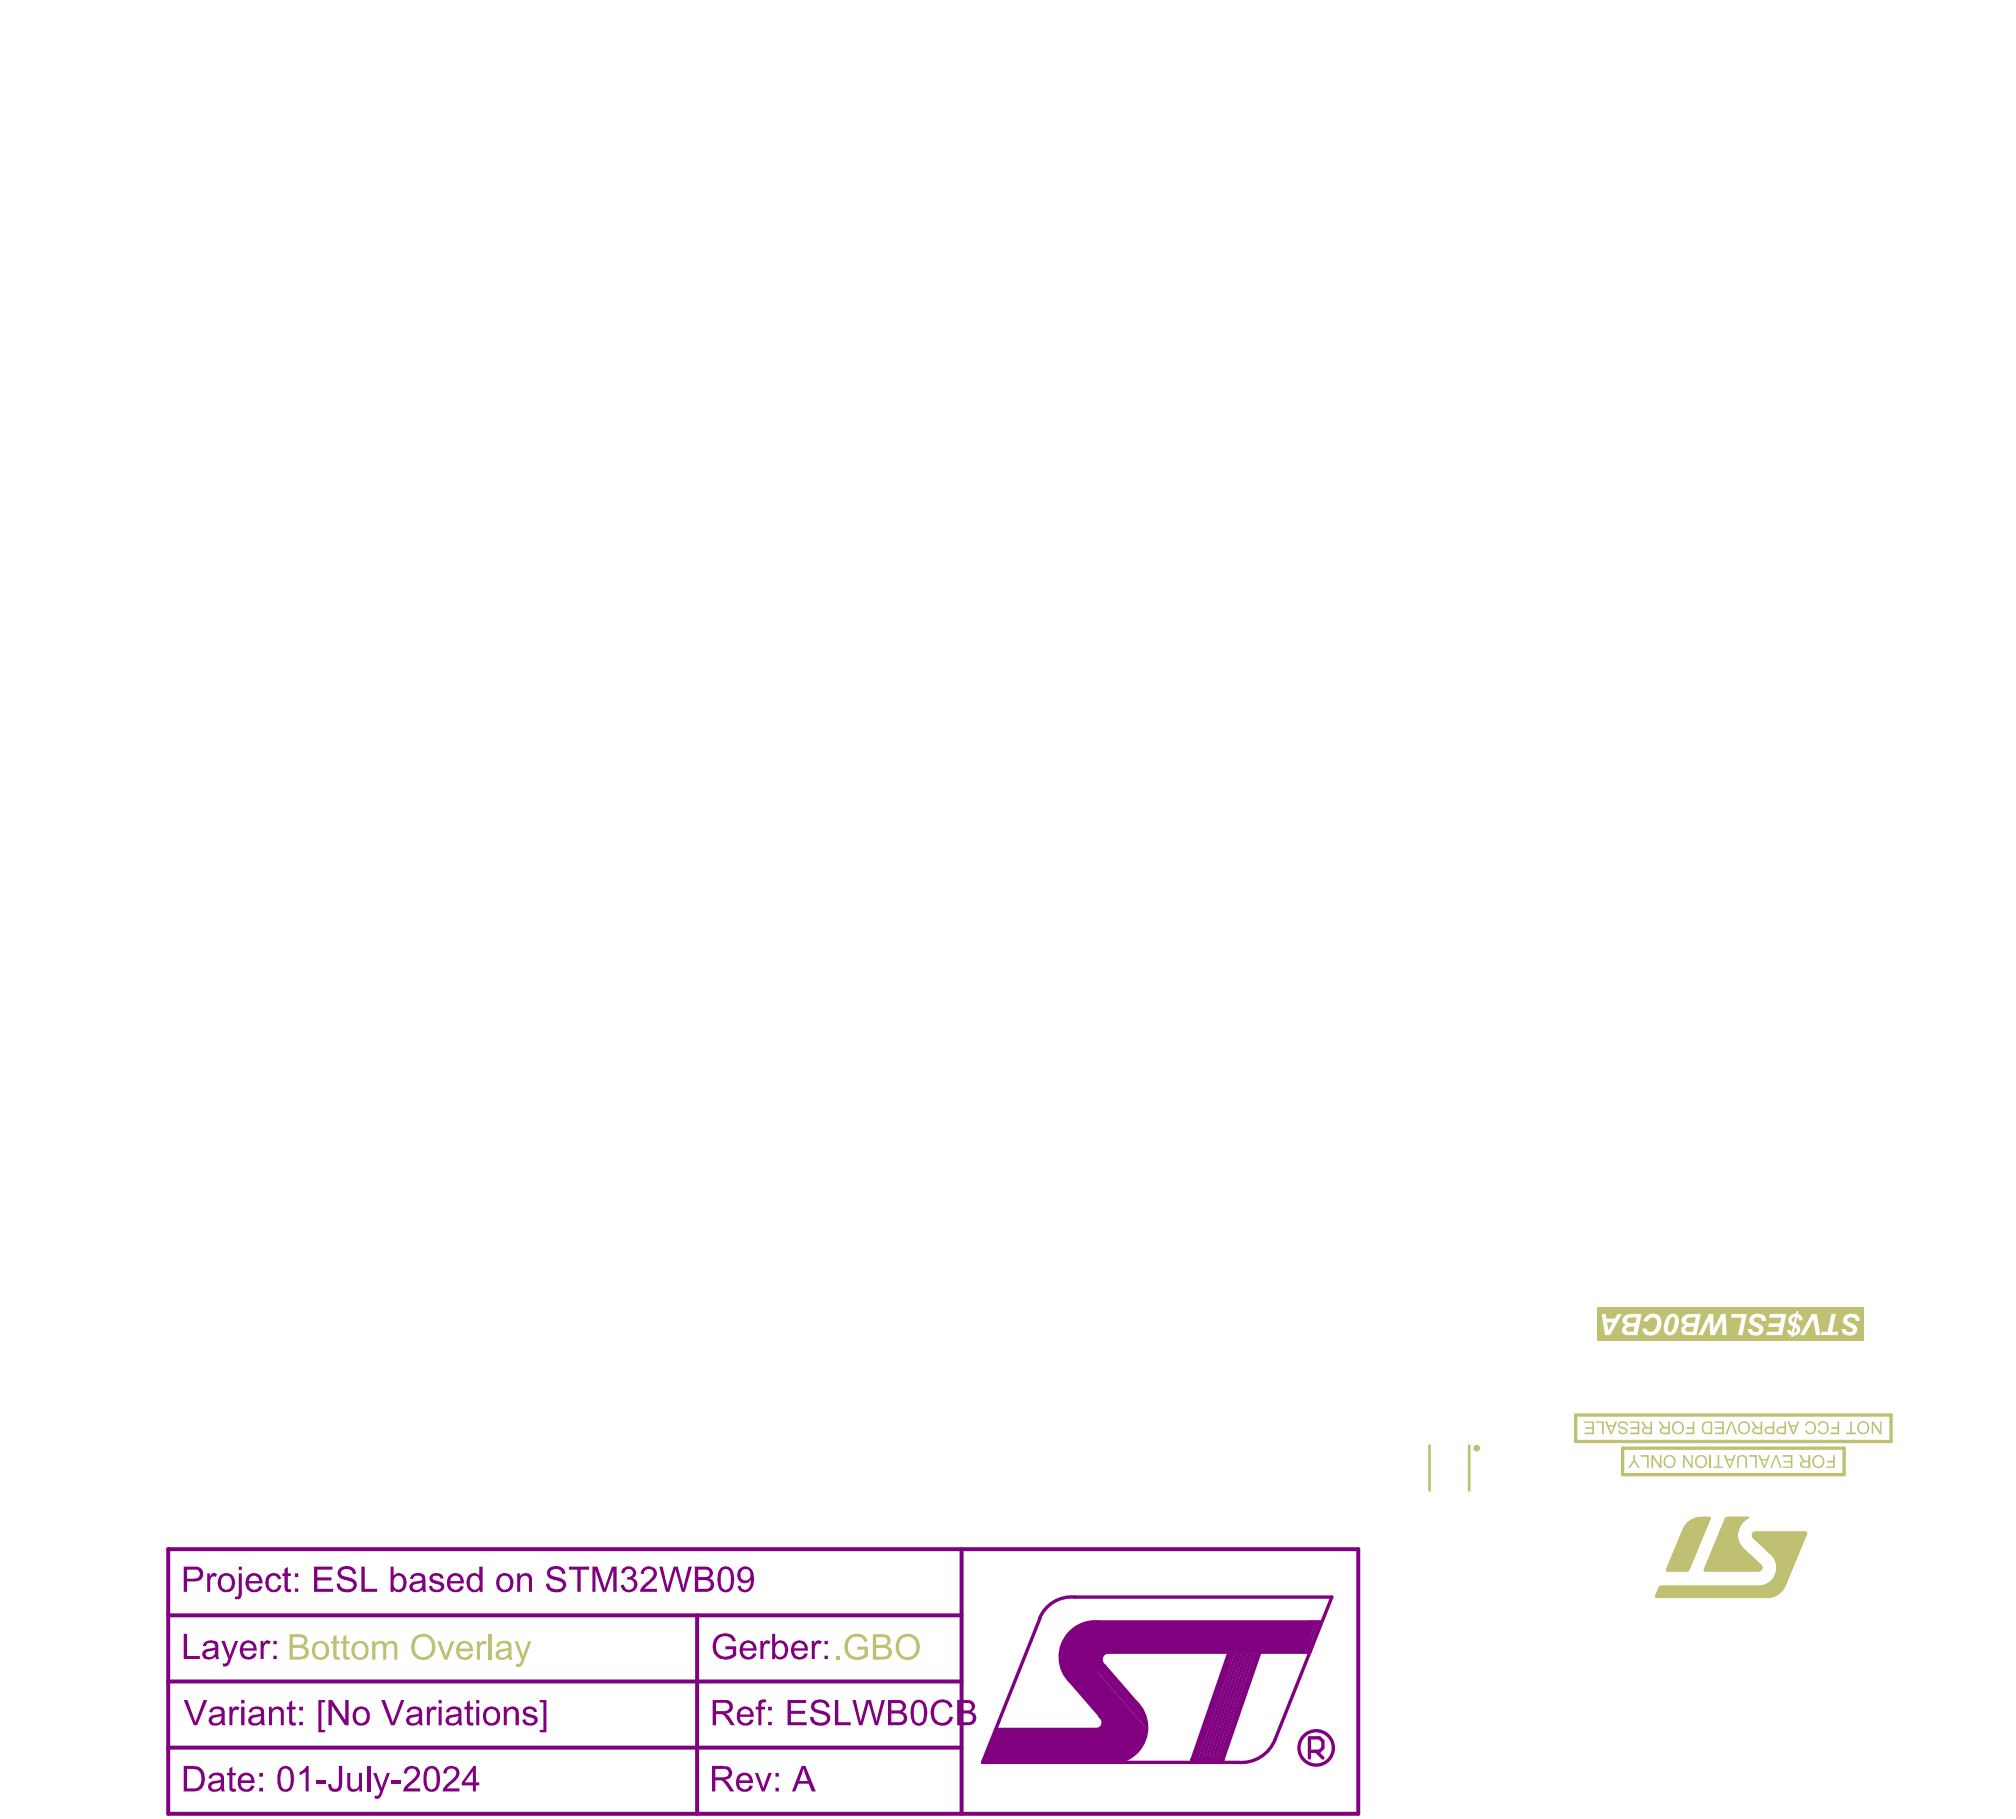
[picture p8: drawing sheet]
<svg xmlns="http://www.w3.org/2000/svg" width="507mm" height="458mm" viewBox="0 0 507 458" stroke-linecap="round" stroke-linejoin="round" font-family="sans-serif">
<g fill="#800080">
<path d="M250.5 435h26.2l1.5-2.5 7.3 8.5-2.5 2.3h-35.8z"/>
<path d="M270.8 409.2l4.7-1.2h54.1v7.6h-51.6l-2.4 5.9-4 4.1-4.6-6.2v-5.5z"/>
</g>
<path d="M42.3 389.7h299.5v66.5h-299.5zM242 389.7v66.5M42.3 406.3h199.7M175.4 406.3v49.9M42.3 423h199.7M42.3 439.6h199.7M299.9 442.6h7.8" fill="none" stroke="#800080" stroke-width="1"/>
<g fill="none" stroke="#800080" stroke-width=".84">
<path d="M261.7 407.1l-14.5 36.2h64.3M268.3 419.3l17.7 20.4M268.7 415.6h43.2M268.8 418.9l17.6 20.3M269.2 418.5l17.6 20.3M269.6 418l17.6 20.4M270 417.6l17.7 20.4M270.2 411.1l17.7 20.4M270.4 401.7h64.7l-14.3 35.9M270.4 417.2l17.5 20.1M270.4 416.3l17.7 20.4M270.4 415.5l17.7 20.4"/>
<path d="M270.4 412.5l17.7 20.4M270.9 415.1l17.6 20.3M270.9 413.8l17.6 20.4M276.4 408h55.8l-2.6 7.6h-12.3M277.9 419l7.8 9.1M309.6 414.7l-9.7 27.9M310.2 414.8l-9.5 27.7M310.7 414.8l-9.6 27.7M311.5 414.8l-9.5 27.7M312.3 414.8l-9.5 27.7M313.2 414.8l-9.6 27.7M314 414.8l-9.5 27.7"/>
<path d="M314.9 414.8l-9.6 27.7M315.7 414.8l-9.5 27.7M316.6 414.8l-9.6 27.7M317.3 414.7l-9.6 27.9M329.9 408l-2.5 7.6M330.5 408l-2.6 7.6M331.3 408l-2.5 7.6M267.5 420.1l18 20.9M268.3 420.1l17.7 20.4M269.6 423.2l10.2 11.8h-29.3"/>
</g>
<g fill="#800080">
<path d="M52.1 395.8h.7v.7a1.11 1.11 0 0 1 1.8-.6l-.3 .8a.97 .97 0 0 0-1.1 0 .97 .97 0 0 0-.3 1.1v2.6h-.8z"/>
<path d="M67.4 396.2a2.02 2.02 0 0 1 3.3 .9l-.7 .2a1.2 1.2 0 0 0-1.4-.9 1.2 1.2 0 0 0-1 1.2 1.66 1.66 0 0 0 1.4 2.3l.7-.3 .4-.9 .7 .1a2.06 2.06 0 0 1-2.4 1.7 2.06 2.06 0 0 1-1.6-2.5l.2-1.2z"/>
<path d="M71.6 394.7l.8-.5v1.6h.8v.6h-.8v2.7a.5 .5 0 0 0 .2 .6 .5 .5 0 0 0 .6 0l.1 .7-.6 .1a1.05 1.05 0 0 1-1.1-1.3v-2.8h-.5v-.6h.5z"/>
<path d="M79 394.1h4.7v.7h-3.8v2h3.5v.7h-3.5v2.2h3.9v.7h-4.8z"/>
<path d="M85.5 394.4a2.89 2.89 0 0 1 3.9 .7l.2 .7-.8 .1a1.65 1.65 0 0 0-1.4-1.2 1.65 1.65 0 0 0-1.6 .8 1.18 1.18 0 0 0 1.3 1.1l.5 .1a2.17 2.17 0 0 1 2.2 2.3 2.68 2.68 0 0 1-4 1.2l-.8-.6-.3-1.2 .8-.1a1.88 1.88 0 0 0 2.7 1.4 .99 .99 0 0 0 .8-1.2 .99 .99 0 0 0-1.1-.8l-.8-.2a1.93 1.93 0 0 1-2.1-2.2z"/>
<path d="M90.9 394.1h.9v5.6h3.1v.7h-4z"/>
<path d="M108.7 395.9a1.94 1.94 0 0 1 2.9 1.1l-.7 .1a1.14 1.14 0 0 0-1-.7 1.14 1.14 0 0 0-1 .5v.1a1.23 1.23 0 0 0 1.1 .6l.2 .1a1.45 1.45 0 0 1 1.6 1.5 2.12 2.12 0 0 1-3.7 .4l-.2-.5 .8-.2a1.21 1.21 0 0 0 1 1 1.21 1.21 0 0 0 1.3-.7v-.1a1.32 1.32 0 0 0-1.2-.6 1.93 1.93 0 0 1-1.7-1.3l.1-.8z"/>
<path d="M130.1 395.8h.7v.6a1.66 1.66 0 0 1 2-.6 1.66 1.66 0 0 1 1.1 1.8v2.8h-.8v-2.8a1.13 1.13 0 0 0-1.2-1.2 1.13 1.13 0 0 0-1 1.4v2.6h-.8z"/>
<path d="M138.2 394.4l.1-.1a2.7 2.7 0 0 1 3.8 .8l.1 .7-.7 .1a1.65 1.65 0 0 0-1.4-1.2 1.65 1.65 0 0 0-1.7 .8 1.53 1.53 0 0 0 1.8 1.2 2.64 2.64 0 0 1 2.3 1.8 2.35 2.35 0 0 1-3.1 2 1.99 1.99 0 0 1-2-2.1l.8-.1a1.62 1.62 0 0 0 1.8 1.5 1.26 1.26 0 0 0 1.6-1.5l-.7-.5-1.1-.3a1.87 1.87 0 0 1-2-2.4z"/>
<path d="M143.2 394.1h5v.7h-2.1v5.6h-.8v-5.6h-2.1z"/>
<path d="M149.1 394.1h1.2l1.8 5.4 1.9-5.4h1.2v6.3h-.9v-5.3l-1.8 5.3h-.8l-1.9-5.4v5.4h-.7z"/>
<path d="M156.9 394.4a1.85 1.85 0 0 1 2.2-.2 1.85 1.85 0 0 1 .9 2l-.8 .7a1.79 1.79 0 0 1 1.2 1.9 1.79 1.79 0 0 1-1.5 1.6 1.89 1.89 0 0 1-2.6-1.7l.7-.1a1.3 1.3 0 0 0 1.6 1.2 1.3 1.3 0 0 0 1-1.6 1.3 1.3 0 0 0-1.8-.8l.1-.7a1.08 1.08 0 0 0 1.3-.9 1.08 1.08 0 0 0-1-1.2 1.08 1.08 0 0 0-1.1 1.2l-.8-.1z"/>
<path d="M161.9 394.4h.1a1.97 1.97 0 0 1 2.3-.2 1.97 1.97 0 0 1 .9 2.1l-.6 1.1-2.4 2.3h3.1v.7h-4.2v-.2a2.8 2.8 0 0 1 1.3-1.9l.4-.3a3.1 3.1 0 0 0 1.7-2.5 1.26 1.26 0 0 0-1.4-.8 1.26 1.26 0 0 0-1.1 1.2l-.8-.1 .2-.7z"/>
<path d="M165.9 394.1h.8l1.3 5.5 1.5-5.5h1l1.4 5.5 1.4-5.5h.8l-1.8 6.3h-.7l-1.6-5.6-1.6 5.6h-.8z"/>
<path d="M190 446h.7l1.4 3.7 1.3-3.7h.8l-1.8 4.6h-.7z"/>
<path d="M191.2 427.7l.7-.2h1l-.2 .7a.72 .72 0 0 0-.8 0 .72 .72 0 0 0-.3 .7v.4h.9v.7h-.9v4h-.8v-4h-.6v-.7h.6v-1.1z"/>
<path d="M198.2 427.6h4.6v.8h-3.8v1.9h3.6v.8h-3.6v2.1h4v.8h-4.8z"/>
<path d="M204.8 427.9a2.69 2.69 0 0 1 3.9 .9v.6l-.8 .1a1.58 1.58 0 0 0-2.5-1 .87 .87 0 0 0-.4 1 .87 .87 0 0 0 1 .6l.6 .2a2.86 2.86 0 0 1 2.3 1.6 2.19 2.19 0 0 1-2.9 2.2 2.03 2.03 0 0 1-2.2-2.2h.8a1.95 1.95 0 0 0 3.1 1.1 .95 .95 0 0 0 .3-1.2 .95 .95 0 0 0-1-.5l-.6-.2a2.61 2.61 0 0 1-2.1-1.2 1.74 1.74 0 0 1 .5-2z"/>
<path d="M210.1 427.6h.8v5.6h3.2v.8h-4z"/>
<path d="M214.5 427.6h.8l1.3 5.5 1.4-5.5h1.1l1.4 5.5 1.3-5.5h.9l-1.8 6.4h-.7l-1.7-5.6-1.5 5.6h-.8z"/>
<path d="M235.2 428.2a2.74 2.74 0 0 1 4.5 1.1l-.8 .3a1.95 1.95 0 0 0-2.1-1.4 1.95 1.95 0 0 0-1.7 1.9 2.48 2.48 0 0 0 1.8 3.3 1.94 1.94 0 0 0 2.1-1.6l.8 .1a2.84 2.84 0 0 1-2.8 2.2 2.84 2.84 0 0 1-2.7-2.4 3.7 3.7 0 0 1 .9-3.5z"/>
<path d="M57.7 444.9l.8-.5v1.6h.8v.6h-.8v3.1l.2 .2h.6l.1 .7a1.17 1.17 0 0 1-1.3-.1 1.17 1.17 0 0 1-.4-1.2v-2.7h-.6v-.6h.6z"/>
<path d="M75.5 445.7l1.1-.7 .6-.8h.5v6.4h-.8v-5l-1.5 1z"/>
<path d="M79.6 447.9h2.5v.8h-2.5z"/>
<path d="M85.3 444.2h.8v4.4a1.82 1.82 0 0 1-1.1 2 1.82 1.82 0 0 1-2.2-.7l-.2-1.1h.7a1 1 0 0 0 1.1 1.2 1 1 0 0 0 .9-1.3z"/>
<path d="M87.4 446h.7v2.6a1.15 1.15 0 0 0 1.2 1.4 1.15 1.15 0 0 0 1-1.5v-2.5h.8v4.6h-.7v-.7a1.64 1.64 0 0 1-2 .8 1.64 1.64 0 0 1-1-1.9z"/>
<path d="M92.4 444.2h.7v6.4h-.7z"/>
<path d="M93.9 446h.8l1.3 3.8 1.4-3.8h.7l-1.8 4.8a1.94 1.94 0 0 1-1.6 1.7l-.4-.1-.1-.8a.93 .93 0 0 0 1.4-.9z"/>
<path d="M98.5 447.9h2.4v.8h-2.4z"/>
<path d="M102.3 444.5h.1a2.25 2.25 0 0 1 3.2 1 3.4 3.4 0 0 1-1.9 3.2l-1.2 1.2h3.2v.7h-4.3a3.7 3.7 0 0 1 2-2.5 2.77 2.77 0 0 0 1.4-2.6 1.25 1.25 0 0 0-1.4-.6 1.25 1.25 0 0 0-1 1.2h-.8l.2-.8z"/>
<path d="M112.3 444.5h.1a2.16 2.16 0 0 1 3 .7 2.86 2.86 0 0 1-1.6 3.3l-1.3 1.4h3.1v.7h-4.2v-.1a2.61 2.61 0 0 1 1.2-1.8l.6-.6a2.93 2.93 0 0 0 1.6-2.3 1.25 1.25 0 0 0-1.4-.9 1.25 1.25 0 0 0-1.1 1.2h-.7l.2-1z"/>
<path d="M47.1 394.8v2.3h1.7a1.17 1.17 0 0 0 1.5-1.1 1.17 1.17 0 0 0-1.4-1.2zM46.2 394.1h2.6a1.91 1.91 0 0 1 2.3 1.9 1.91 1.91 0 0 1-2.3 1.8h-1.7v2.6h-.9z"/>
<path d="M56 396.7l-.1 .2a2.4 2.4 0 0 0 .2 2.7 1.43 1.43 0 0 0 1.7 0 1.43 1.43 0 0 0 .5-1.6 1.38 1.38 0 0 0-.7-1.5 1.38 1.38 0 0 0-1.6 .2zM55.6 396.1a2.22 2.22 0 0 1 2.6 0 2.22 2.22 0 0 1 .9 2.5 2.17 2.17 0 0 1-2.6 1.9 2.17 2.17 0 0 1-1.7-2.8l.1-.6z"/>
<path d="M60.1 394.1h.7v.8h-.7zM60.1 395.8h.7v4.9a1.25 1.25 0 0 1-1.3 1.6l-.4-.1 .1-.6a.7 .7 0 0 0 .8-.2 .7 .7 0 0 0 .1-.7z"/>
<path d="M63 396.7l-.4 1h2.6a1.34 1.34 0 0 0-.7-1.2 1.34 1.34 0 0 0-1.5 .2zM62.4 396.3a2.24 2.24 0 0 1 2.6-.3 2.24 2.24 0 0 1 1.1 2.3h-3.5a1.36 1.36 0 0 0 1 1.6 1.36 1.36 0 0 0 1.6-.9l.8 .1a2.19 2.19 0 0 1-2.8 1.3 2.19 2.19 0 0 1-1.3-2.8v-.6z"/>
<path d="M74.2 395.8h.8v.9h-.8zM74.2 399.6h.8v.8h-.8z"/>
<path d="M99.6 396.5a2.45 2.45 0 0 0-.1 3.1 1.33 1.33 0 0 0 1.5 0 1.33 1.33 0 0 0 .5-1.5 1.34 1.34 0 0 0-.4-1.4 1.34 1.34 0 0 0-1.5-.2zM98.3 394.1h.7v2.3l.1-.2a1.86 1.86 0 0 1 2.1-.3 1.86 1.86 0 0 1 1.1 1.8 2.09 2.09 0 0 1-.6 2.2 2.09 2.09 0 0 1-2.1 .4l-.6-.5v.6h-.7z"/>
<path d="M104 398.7a.79 .79 0 0 0 .1 1 .79 .79 0 0 0 .9 .2 1.29 1.29 0 0 0 1.1-1.8l-1.6 .4zM103.5 396.3a2.4 2.4 0 0 1 3.4 .1l.2 .9v2.7l.1 .4h-.8l-.1-.6a2.21 2.21 0 0 1-3.1 .1 1.55 1.55 0 0 1 1.8-2.1l.4-.1a.7 .7 0 0 0 .8-.7 .7 .7 0 0 0-.9-.6h-.9l-.4 .8-.8-.1z"/>
<path d="M113.7 396.7l-.4 1h2.6a1.32 1.32 0 0 0-.8-1.2 1.32 1.32 0 0 0-1.4 .2zM113.1 396.3h.1a2.15 2.15 0 0 1 2.5-.3 2.15 2.15 0 0 1 1 2.3h-3.5a1.36 1.36 0 0 0 1 1.6 1.36 1.36 0 0 0 1.7-.9l.8 .1a2.22 2.22 0 0 1-2.9 1.3 2.22 2.22 0 0 1-1.2-2.9z"/>
<path d="M118.1 396.1a1.63 1.63 0 0 1 2.5 .3v-2.3h.8v6.3h-.7v-.6a1.8 1.8 0 0 1-2.1 .6 1.8 1.8 0 0 1-1.1-1.8 2.65 2.65 0 0 1 .6-2.5zM118.5 396.8v.1a2.66 2.66 0 0 0 .2 2.7 1.26 1.26 0 0 0 1.5 0 1.26 1.26 0 0 0 .5-1.5 1.34 1.34 0 0 0-.4-1.4 1.34 1.34 0 0 0-1.5-.2z"/>
<path d="M126 396.8v.1a2.4 2.4 0 0 0 .2 2.7 1.46 1.46 0 0 0 1.7-.1 1.46 1.46 0 0 0 .5-1.6 1.36 1.36 0 0 0-.8-1.5 1.36 1.36 0 0 0-1.6 .4zM125.7 396.1a2.31 2.31 0 0 1 2.7 .2 2.31 2.31 0 0 1 .7 2.7 2.17 2.17 0 0 1-2.7 1.5 2.17 2.17 0 0 1-1.6-2.5l.2-.9z"/>
<path d="M175.7 394.8v1.9h1.6a.96 .96 0 0 0 1.3-.8 .96 .96 0 0 0-1.1-1.1zM175.7 397.5v2.2h1.9a1.11 1.11 0 0 0 1.2-1.1 1.11 1.11 0 0 0-1.2-1.1zM174.9 394.1h2.5a1.59 1.59 0 0 1 1.8 1 1.59 1.59 0 0 1-.7 1.9 1.76 1.76 0 0 1 1.1 2.2 1.76 1.76 0 0 1-2 1.2h-2.7z"/>
<path d="M181.8 395l-.4 .9v1.1a4 4 0 0 0 .6 2.7 1.2 1.2 0 0 0 1.3 0 1.2 1.2 0 0 0 .5-1.2l.1-1a4.3 4.3 0 0 0-.5-2.5l-.5-.3zM181.3 394.5a2.12 2.12 0 0 1 2.4-.1 2.12 2.12 0 0 1 1 2.1v.9a3.1 3.1 0 0 1-1.4 3 2.09 2.09 0 0 1-2.7-2.2l-.1-1a4.5 4.5 0 0 1 .8-2.7z"/>
<path d="M186.7 395.1a1.46 1.46 0 0 0-.3 1.6 1.46 1.46 0 0 0 1.5 .8 1.51 1.51 0 0 0 1-1.4 1.51 1.51 0 0 0-1.1-1.4h-.6zM186.2 394.5a2.28 2.28 0 0 1 2.5-.1 2.28 2.28 0 0 1 1 2.3v.4a3.2 3.2 0 0 1-1.7 3.4 1.74 1.74 0 0 1-2.3-1.5l.7-.1a1.2 1.2 0 0 0 1.1 1 1.2 1.2 0 0 0 1.2-1l.3-1.4a1.99 1.99 0 0 1-2.8 .3 1.99 1.99 0 0 1-.4-2.8z"/>
<path d="M180 445v2.1h1.9a1.11 1.11 0 0 0 1.3-.6 1.11 1.11 0 0 0-.3-1.4l-.4-.1zM179.2 444.2l2.9 .1a1.75 1.75 0 0 1 2.1 1.5 1.75 1.75 0 0 1-1.7 1.9l.9 .8 1.3 2.1h-1l-1-1.5a1.72 1.72 0 0 0-1.7-1.3h-1v2.8h-.8z"/>
<path d="M186.4 446.9l-.4 .9h2.6a1.27 1.27 0 0 0-.7-1.2 1.27 1.27 0 0 0-1.5 .3zM186 446.3a2.19 2.19 0 0 1 2.5-.1 2.19 2.19 0 0 1 1 2.3h-3.5a1.34 1.34 0 0 0 1 1.6 1.34 1.34 0 0 0 1.6-1l.9 .2a2.23 2.23 0 0 1-2.9 1.4 2.23 2.23 0 0 1-1.3-2.9l.2-.9z"/>
<path d="M195.1 446h.9v.9h-.9zM195.1 449.7h.9v.9h-.9z"/>
<path d="M202.2 444.9l-1.1 3.1h2.2zM201.7 444.2h1l2.6 6.4h-1l-.8-1.9h-2.6l-.8 1.9h-.8z"/>
<path d="M180.2 428.3v2.1h1.8a1.14 1.14 0 0 0 1.3-.3 1.14 1.14 0 0 0 .1-1.3l-.2-.2-.7-.3zM179.3 427.6h3a1.75 1.75 0 0 1 2.1 1.6 1.75 1.75 0 0 1-1.8 1.9l1.1 .9 1.2 2h-1l-.9-1.5a2.08 2.08 0 0 0-1.7-1.3h-1.1v2.8h-.9z"/>
<path d="M186.6 430.3l-.3 1h2.5a1.3 1.3 0 0 0-.8-1.3 1.3 1.3 0 0 0-1.4 .3zM186 429.8a2.2 2.2 0 0 1 2.6-.3 2.2 2.2 0 0 1 1 2.4h-3.4a1.36 1.36 0 0 0 1 1.5 1.36 1.36 0 0 0 1.6-.9l.8 .1a2.23 2.23 0 0 1-2.8 1.4 2.23 2.23 0 0 1-1.4-2.8z"/>
<path d="M193.3 429.3h.9v1h-.9zM193.3 433.1h.9v.9h-.9z"/>
<path d="M224.3 428.4v1.9h1.6a.99 .99 0 0 0 1.3-1 .99 .99 0 0 0-1.4-.9zM224.3 431v2.2h1.9a1.11 1.11 0 0 0 1.3-1.1 1.11 1.11 0 0 0-1.3-1.1zM223.5 427.6h2.5a1.59 1.59 0 0 1 1.8 1 1.59 1.59 0 0 1-.7 2 1.76 1.76 0 0 1 1.1 2.1 1.76 1.76 0 0 1-2 1.3h-2.7z"/>
<path d="M230.4 428.6l-.1 .2a5.7 5.7 0 0 0 .2 4.3 1.21 1.21 0 0 0 1.3 .1 1.21 1.21 0 0 0 .6-1.2l.1-.9a2.94 2.94 0 0 0-.8-2.7l-.6-.2zM229.9 428.1a2.15 2.15 0 0 1 2.4-.1 2.15 2.15 0 0 1 1 2.2v.9a2.85 2.85 0 0 1-1.6 3 2.15 2.15 0 0 1-2.5-2.3 5.5 5.5 0 0 1 .7-3.7z"/>
<path d="M241.7 428.4v1.9h1.5a.97 .97 0 0 0 1.3-1 .97 .97 0 0 0-1.3-.9zM241.7 431v2.2h2a1.1 1.1 0 0 0 1.1-1.2 1.1 1.1 0 0 0-1.2-1zM240.9 427.6h2.4a1.6 1.6 0 0 1 1.9 1 1.6 1.6 0 0 1-.7 2 1.77 1.77 0 0 1 1 2.1 1.77 1.77 0 0 1-2 1.3h-2.6z"/>
<path d="M47.1 445v4.9h1.5a1.77 1.77 0 0 0 2-2l.1-.6a2.04 2.04 0 0 0-2.1-2.3zM46.2 444.2h2.5a2.81 2.81 0 0 1 2.9 3.3 2.78 2.78 0 0 1-2.7 3.1h-2.7z"/>
<path d="M53.5 448.8a.81 .81 0 0 0-.1 1.1 .81 .81 0 0 0 1.1 .1 1.27 1.27 0 0 0 1-1.7zM52.9 446.4a2.77 2.77 0 0 1 3.2 0l.3 .6v3l.2 .6h-.8l-.2-.6a2.06 2.06 0 0 1-3.1-.1 1.39 1.39 0 0 1 1.5-1.9l1.2-.2a.58 .58 0 0 0 .4-.5 .58 .58 0 0 0-.3-.6 1.3 1.3 0 0 0-2.1 .7l-.7-.1z"/>
<path d="M61 446.9l-.3 .9h2.5a1.26 1.26 0 0 0-.8-1.2 1.26 1.26 0 0 0-1.4 .3zM60.6 446.3a2.19 2.19 0 0 1 2.5-.1 2.19 2.19 0 0 1 1 2.3h-3.5a1.34 1.34 0 0 0 1 1.6 1.34 1.34 0 0 0 1.6-1l.9 .2a2.18 2.18 0 0 1-2.6 1.4 2.18 2.18 0 0 1-1.7-2.4 2.69 2.69 0 0 1 .8-2z"/>
<path d="M65.2 446h1v.9h-1zM65.2 449.7h1v.9h-1z"/>
<path d="M71.1 445.1v.1a5.4 5.4 0 0 0 0 4.6 1.17 1.17 0 0 0 1.3 .2 1.17 1.17 0 0 0 .6-1.2l.2-1.1-.2-1.5a1.21 1.21 0 0 0-.6-1.2 1.21 1.21 0 0 0-1.3 .1zM70.8 444.5a2.06 2.06 0 0 1 3.1 1.9v1.3a3.1 3.1 0 0 1-1.6 3 2.06 2.06 0 0 1-2.4-2l-.1-1.4a3.7 3.7 0 0 1 1-2.8z"/>
<path d="M107.8 445.1a5.4 5.4 0 0 0 .1 4.8 1.35 1.35 0 0 0 2-1.4l-.1-2.3a1.21 1.21 0 0 0-.6-1.2 1.21 1.21 0 0 0-1.4 .1zM107.6 444.5a2.06 2.06 0 0 1 3 1.8l.1 1.4a3.1 3.1 0 0 1-1.6 3 2.06 2.06 0 0 1-2.4-2l-.1-1.3a3.1 3.1 0 0 1 1-2.9z"/>
<path d="M119 445.5l-2 2.8h2zM119.2 444.2h.6v4.1h.8v.8h-.8v1.5h-.8v-1.5h-2.8v-.8z"/>
</g>
<path d="M329.5 440.5h2.5l.9-.8v-1.7l-.9-.9h-2.5v5.1M331.2 440.5l1.7 1.7" fill="none" stroke="#800080" stroke-width=".84"/>
<g fill="#800080">
<path d="M46.2 411h.9v5.6h3.2v.7h-4.1z"/>
<path d="M55.7 412.8h.8l1.3 3.7 1.4-3.7h.7l-1.8 4.8a1.76 1.76 0 0 1-1.6 1.7l-.4-.2-.1-.7a.9 .9 0 0 0 1.3-.7l.2-.4z"/>
<path d="M65.6 412.8h.7v.6a1.21 1.21 0 0 1 1.8-.6l-.3 .8a.87 .87 0 0 0-1 0 .87 .87 0 0 0-.4 .8l-.1 2.9h-.7z"/>
<path d="M180.3 411.6a3.2 3.2 0 0 1 4.4 .2l.5 1-.8 .1a2.22 2.22 0 0 0-2.7-1.2 2.22 2.22 0 0 0-1.5 2.5 2.49 2.49 0 0 0 1.5 2.3 2.49 2.49 0 0 0 2.7-.5v-1.1h-1.9v-.8h2.8l-.1 2.5a3.6 3.6 0 0 1-5.7-1.1v-.1a3.7 3.7 0 0 1 .8-3.8z"/>
<path d="M191.3 412.8h.7v.6a1.17 1.17 0 0 1 1.9-.6l-.4 .8a.88 .88 0 0 0-1 0 .88 .88 0 0 0-.3 1l-.1 2.7h-.8z"/>
<path d="M204.3 412.8h.6v.6a1.21 1.21 0 0 1 1.9-.6l-.3 .8a.87 .87 0 0 0-1 0 .87 .87 0 0 0-.4 .8l-.1 2.9h-.7z"/>
<path d="M46.2 427.6h1l2 5.7 2-5.7h.9l-2.5 6.4h-.8z"/>
<path d="M57.7 429.3h.8v.8a1.08 1.08 0 0 1 1.8-.6l-.4 .8a.88 .88 0 0 0-1-.1 .88 .88 0 0 0-.3 1l-.1 2.8h-.8z"/>
<path d="M67.7 429.3h.7v.7a1.66 1.66 0 0 1 1.7-.7 1.66 1.66 0 0 1 1.3 1.4v3.3h-.7v-2.8a1.11 1.11 0 0 0-1.1-1.3 1.11 1.11 0 0 0-1.1 1.3v2.8h-.8z"/>
<path d="M72.8 428.2l.7-.5v1.6h.9v.7h-.9v2.9l.2 .4h.7l.1 .7a1.17 1.17 0 0 1-1.3-.1 1.17 1.17 0 0 1-.4-1.3v-2.6h-.6v-.7h.6z"/>
<path d="M80.1 427.6h1.7v.6h-.9v7h.9v.5h-1.7z"/>
<path d="M82.7 427.6h.9l3.3 5v-5h.8v6.4h-.9l-3.3-5v5h-.8z"/>
<path d="M95.9 427.6h1l2 5.7 2-5.7h.9l-2.5 6.4h-.9z"/>
<path d="M107.4 429.3h.7v.8a1.21 1.21 0 0 1 1.9-.6l-.4 .8a.92 .92 0 0 0-1-.1 .92 .92 0 0 0-.4 1v2.8h-.8z"/>
<path d="M117.5 428.2l.7-.5v1.6h.9v.7h-.9v3l.2 .3h.7l.1 .7a1.17 1.17 0 0 1-1.3-.1 1.17 1.17 0 0 1-.4-1.3v-2.6h-.6v-.7h.6z"/>
<path d="M126.8 429.3h.6l.1 .7a1.66 1.66 0 0 1 2-.7 1.66 1.66 0 0 1 1.1 1.9v2.8h-.9v-2.8a1.08 1.08 0 0 0-1-1.3 1.08 1.08 0 0 0-1.1 1.3l-.1 2.8h-.7z"/>
<path d="M132.2 429.5a1.94 1.94 0 0 1 2.9 1.1l-.7 .1a1.09 1.09 0 0 0-1-.8 1.09 1.09 0 0 0-1.1 .6v.1a1.23 1.23 0 0 0 1.2 .6l.2 .1a1.46 1.46 0 0 1 1.6 1.6 2.16 2.16 0 0 1-3.6 .4l-.3-.7 .8-.2a1.21 1.21 0 0 0 1 1.1 1.21 1.21 0 0 0 1.3-.7 1.5 1.5 0 0 0-1.6-.9 1.45 1.45 0 0 1-1.2-1.9z"/>
<path d="M135.8 427.6h1.7v8.1h-1.7v-.5h.9v-7h-.9z"/>
<path d="M51.8 415.7a.87 .87 0 0 0 .3 1 .87 .87 0 0 0 1.1 0h.1a1.44 1.44 0 0 0 .8-1.7l-2 .5zM51.6 413a2.48 2.48 0 0 1 3.2 .3l.1 .5v3l.3 .5h-.9l-.1-.6a2.07 2.07 0 0 1-3 .2 1.43 1.43 0 0 1 0-1.6 1.43 1.43 0 0 1 1.5-.6l.8-.2a.6 .6 0 0 0 .7-.5 .6 .6 0 0 0-.6-.7 1.22 1.22 0 0 0-1.8 .8l-.8-.1 .1-.4z"/>
<path d="M61.6 413.6l-.4 1h2.6a1.35 1.35 0 0 0-.8-1.2 1.35 1.35 0 0 0-1.4 .2zM60.9 413.3a2.15 2.15 0 0 1 2.6-.4 2.15 2.15 0 0 1 1.1 2.3h-3.5a1.59 1.59 0 0 0 1.7 1.6l.5-.2 .5-.7 .8 .1a2.14 2.14 0 0 1-2.2 1.5 2.14 2.14 0 0 1-2-1.7 2.87 2.87 0 0 1 .5-2.5z"/>
<path d="M68.8 412.8h.8v.8h-.8zM68.8 416.5h.8v.8h-.8z"/>
<path d="M187.4 413.6l-.5 1h2.7a1.32 1.32 0 0 0-.8-1.2 1.32 1.32 0 0 0-1.4 .2zM186.7 413.3l.1-.1a2.19 2.19 0 0 1 2.5-.3 2.19 2.19 0 0 1 1.1 2.3h-3.5a1.36 1.36 0 0 0 1 1.6 1.36 1.36 0 0 0 1.7-.9l.7 .1a2.19 2.19 0 0 1-2.6 1.4 2.19 2.19 0 0 1-1.6-2.5l.2-1z"/>
<path d="M195.5 413.6l-.1 .2a2.5 2.5 0 0 0 .2 2.8 1.47 1.47 0 0 0 1.6-.3 1.47 1.47 0 0 0 .3-1.6 1.2 1.2 0 0 0-.5-1.2 1.2 1.2 0 0 0-1.3-.1zM194.3 411h.8v2.3a1.78 1.78 0 0 1 2.1-.5 1.78 1.78 0 0 1 1.1 1.8 2.79 2.79 0 0 1-.6 2.3 1.61 1.61 0 0 1-2.6-.2v.6h-.8z"/>
<path d="M200.2 413.7l-.3 .9h2.6a1.33 1.33 0 0 0-.8-1.2 1.33 1.33 0 0 0-1.5 .3zM199.7 413.2a2.15 2.15 0 0 1 2.5-.3 2.15 2.15 0 0 1 1.1 2.3h-3.4a1.36 1.36 0 0 0 1 1.6 1.36 1.36 0 0 0 1.6-.9l.8 .1a2.19 2.19 0 0 1-2.8 1.3 2.19 2.19 0 0 1-1.4-2.8l.1-.6z"/>
<path d="M207.5 412.8h.8v.8h-.8zM207.5 416.5h.8v.8h-.8z"/>
<path d="M53.4 432.4a.87 .87 0 0 0 .3 1 .87 .87 0 0 0 1.1 0 1.29 1.29 0 0 0 .9-1.7l-1.8 .3zM53.1 429.7a2.36 2.36 0 0 1 3.4 .4v3.4l.3 .5h-.9l-.1-.6a2.07 2.07 0 0 1-3 .1 1.43 1.43 0 0 1 0-1.6 1.43 1.43 0 0 1 1.5-.6l1.1-.1a.58 .58 0 0 0 .4-.5 .58 .58 0 0 0-.4-.6 1.3 1.3 0 0 0-2 .7l-.7-.1z"/>
<path d="M60.7 427.6h.8v.9h-.8zM60.7 429.3h.8v4.7h-.8z"/>
<path d="M63.6 432.2a.79 .79 0 0 0-.1 1 .79 .79 0 0 0 1 .3 1.26 1.26 0 0 0 1.1-1.8zM62.9 429.9a2.33 2.33 0 0 1 3.5 .3v2.2l.3 1.6h-.9v-.6a2.23 2.23 0 0 1-3.2 .1 1.49 1.49 0 0 1 .2-1.6 1.49 1.49 0 0 1 1.5-.6h.5a.7 .7 0 0 0 .9-.8 .7 .7 0 0 0-1-.6h-.3a1 1 0 0 0-1.1 .9l-.8-.1z"/>
<path d="M75.3 429.3h.9v1h-.9zM75.3 433.1h.9v.9h-.9z"/>
<path d="M90 430.3l-.1 .1a1.98 1.98 0 0 0 .8 3.1 1.8 1.8 0 0 0 1.4-2.7 1.3 1.3 0 0 0-2.1-.5zM89.4 429.7a2.27 2.27 0 0 1 2.7-.1 2.27 2.27 0 0 1 .9 2.5 2.2 2.2 0 0 1-2.5 2 2.2 2.2 0 0 1-1.8-2.8l.4-1.1z"/>
<path d="M103.2 432.3a.79 .79 0 0 0 0 1 .79 .79 0 0 0 1 .2 1.29 1.29 0 0 0 1.1-1.8l-1.7 .3zM102.7 429.8a2.4 2.4 0 0 1 3.4 .2l.1 .7v2.8l.2 .5h-.8l-.1-.6a2.21 2.21 0 0 1-3.2 .1 1.55 1.55 0 0 1 1.8-2.2h.4a.7 .7 0 0 0 .9-.8 .7 .7 0 0 0-.9-.6l-1 .1-.4 .8-.8-.1z"/>
<path d="M110.4 427.6h.7v.9h-.7zM110.4 429.3h.7v4.7h-.7z"/>
<path d="M113 432.4a.83 .83 0 0 0 .2 1 .83 .83 0 0 0 1 .1 1.37 1.37 0 0 0 1.1-1.8l-1.7 .3zM112.7 429.7a2.36 2.36 0 0 1 3.3 .4l.1 3.2 .3 .7h-.9l-.1-.6a2.21 2.21 0 0 1-2.9 .2 1.38 1.38 0 0 1-.2-1.6 1.38 1.38 0 0 1 1.5-.7l1.1-.1a.61 .61 0 0 0 .5-.6 .61 .61 0 0 0-.5-.6 1.27 1.27 0 0 0-1.9 .8l-.8-.1z"/>
<path d="M119.8 427.6h.8v.9h-.8zM119.8 429.3h.8v4.7h-.8z"/>
<path d="M122.7 430.3a2.11 2.11 0 0 0 .4 3 1.52 1.52 0 0 0 2-1.9 1.4 1.4 0 0 0-.8-1.3 1.4 1.4 0 0 0-1.6 .2zM122.2 429.7a2.26 2.26 0 0 1 2.8-.1 2.26 2.26 0 0 1 .8 2.8 2.16 2.16 0 0 1-2.6 1.6 2.16 2.16 0 0 1-1.7-2.6l.3-1.1z"/>
</g>
<g fill="none" stroke="#800080" stroke-width=".84">
<path d="M270.4 401.7a8.7 8.7 0 0 0-8.8 5.5M276.4 408a8.8 8.8 0 0 0-8.9 5.2 8.8 8.8 0 0 0 2.1 10M279 415.5a1.89 1.89 0 0 0-1.8 1.3 1.89 1.89 0 0 0 .7 2.2M276.8 431.8a1.82 1.82 0 0 1 .7 2.2 1.82 1.82 0 0 1-2.1 1.1M285.7 428.1a8.8 8.8 0 0 1-3.5 14.9M320.8 437.6a9.1 9.1 0 0 1-9.3 5.7"/>
<circle cx="331.2" cy="439.7" r="4.3"/>
</g>
<circle cx="273" cy="438.4" r=".84" fill="#800080"/>
<path d="M396.5 355.9h79.3v6.7h-79.3zM408.3 364.3h55.7v6.6h-55.7z" fill="none" stroke="#c0c073" stroke-width=".84"/>
<path d="M359.7 363.6v11.3M369.7 363.6v11.3" fill="none" stroke="#c0c073" stroke-width=".66"/>
<g fill="none" stroke="#c0c073" stroke-width=".25">
<path d="M417.2 400h31.3M417.3 399.8h31.3M417.3 399.7h31.4M417.4 399.6h31.4M417.4 399.5h31.4M417.4 399.5h31.5M417.5 399.3h31.5M417.5 399.2h31.5M417.6 399.1h31.5M417.6 399h31.5M417.7 399h31.4M419.3 394.8h5.8"/>
<path d="M419.3 394.8h5.7M419.3 394.9h5.6M419.3 395.1h5.5M419.4 394.7h5.7M419.4 395.1h5.4M419.4 394.6h5.7M419.5 395.2h5.1M419.5 394.4h5.7M419.6 394.3h5.7M419.6 394.3h5.6M419.6 394.2h5.7M419.6 394.1h5.7"/>
<path d="M419.7 393.9h5.7M419.8 393.8h5.7M419.8 393.8h5.6M419.8 393.7h5.7M419.9 393.5h5.7M419.9 393.6h5.6M419.9 393.3h5.7M419.9 393.4h5.7M420 393.2h5.7M420.1 393.1h5.6M420.1 393h5.7M420.2 392.8h5.7"/>
<path d="M420.2 392.9h5.6M420.2 392.7h5.7M420.3 392.6h5.6M420.3 392.4h5.7M420.3 392.5h5.7M420.4 392.3h5.7M420.4 392.4h5.6M420.4 392.2h5.7M420.5 392.1h5.7M420.5 391.9h5.7M420.5 392h5.7M420.6 391.8h5.7"/>
<path d="M420.6 391.9h5.6M420.6 391.7h5.7M420.7 391.6h5.7M420.7 391.6h5.6M420.7 391.4h5.7M420.7 391.5h5.7M420.8 391.3h5.7M420.8 391.3h5.6M420.8 391.2h5.7M420.9 391.1h5.7M420.9 391.1h5.6M421 391h5.6"/>
<path d="M421 390.8h5.7M421.1 390.7h5.6M421.1 390.5h5.7M421.2 390.4h5.7M421.2 390.4h5.6M421.2 390.3h5.7M421.3 390.2h5.7M421.3 390h5.7M421.4 389.9h5.7M421.4 389.9h5.6M421.4 389.8h5.7M421.5 389.7h5.6"/>
<path d="M421.5 389.7h5.7M421.5 389.5h5.7M421.6 389.4h5.7M421.6 389.4h5.6M421.6 389.3h5.7M421.7 389.2h5.6M421.7 389.1h5.7M421.8 389h5.7M421.8 389h5.6M421.8 388.9h5.7M421.8 388.8h5.7M421.9 388.6h5.7"/>
<path d="M421.9 388.7h5.6M422 388.5h5.6M422 388.3h5.7M422 388.4h5.7M422.1 388.3h5.7M422.1 388.1h5.7M422.1 388.2h5.7M422.2 388h5.6M422.2 387.8h5.7M422.2 387.9h5.7M422.3 387.7h5.7M422.3 387.5h5.8"/>
<path d="M422.3 387.6h5.7M422.4 387.4h5.7M422.4 387.5h5.7M422.4 387.3h5.7M422.5 387.2h5.6M422.5 387.2h5.7M422.6 387h5.7M422.6 387.1h5.6M422.6 386.9h5.7M422.6 386.8h5.7M422.7 386.7h5.6M422.7 386.7h5.7"/>
<path d="M422.8 386.5h5.7M422.8 386.6h5.6M422.8 386.4h5.7M422.9 386.3h5.7M422.9 386.2h5.7M423 386.1h5.6M423 385.9h5.7M423.1 385.8h5.7M423.1 385.7h5.7M423.2 385.6h5.7M423.2 385.4h5.7M423.3 385.3h5.7"/>
<path d="M423.4 385.1h5.7M423.4 385.1h5.6M423.4 385h5.7M423.4 384.9h5.8M423.4 384.9h5.7M423.5 384.8h5.7M423.6 384.6h5.6M423.6 384.5h5.7M423.7 384.4h5.6M423.7 384.3h5.7M423.7 384.4h5.7M423.8 384.2h5.6"/>
<path d="M423.8 384.1h5.6M423.9 384.1h5.6M423.9 384h5.6M424 383.9h5.5M424 383.9h5.6M424 383.8h5.6M424.1 383.7h5.5M424.2 383.6h5.5M424.3 383.5h5.4M424.3 383.4h5.4M424.4 383.4h5.4M424.4 383.3h5.4"/>
<path d="M424.5 383.2h5.3M424.6 383.1h5.3M424.8 383h5.1M424.8 382.9h5.2M424.9 382.9h5.1M424.9 395h-5.6M425 382.8h5M425 394.9h-5.7M425.1 382.7h4.9M425.2 394.5h-5.7M425.2 382.6h4.9M425.3 382.6h4.8"/>
<path d="M425.3 382.5h4.8M425.4 394h-5.7M425.5 382.4h4.7M425.6 382.4h4.6M425.7 382.3h4.5M425.7 393.2h-5.7M425.8 393l-5.7 .1M425.9 382.2h4.4M425.9 392.7h-5.7M426 392.5l-5.7 .1M426 382.1h4.3M426.2 382h4.1"/>
<path d="M426.2 392l-5.7 .1M426.3 382h4M426.4 391.5l-5.7 .1M426.5 381.9h3.8M426.6 381.9h3.7M426.6 391l-5.7 .1M426.7 390.9h-5.7M426.7 390.7l-5.7 .1M426.8 390.6h-5.7M426.9 381.8h3.4M427 390.2h-5.8M427 390.1h-5.7"/>
<path d="M427.1 381.8h3.2M427.2 389.6h-5.7M427.4 389.1h-5.7M427.5 381.7h2.7M427.6 388.6h-5.7M427.7 388.4l-5.7 .1M428 387.8h-5.7M428 387.6l-5.7 .1M428.1 381.6h2M428.2 387.1l-5.7 .1M428.4 386.6l-5.7 .1M428.6 386.1h-5.7"/>
<path d="M428.7 386h-5.7M428.8 394.9h14.4M428.8 394.9h14.3M428.8 395h14.3M428.9 385.6h-5.7M428.9 394.8h14.4M428.9 394.8h14.3M428.9 395.1h14.1M428.9 385.5h-5.7M428.9 394.7h14.4M428.9 394.6h14.4M429 385.3h-5.7"/>
<path d="M429 394.4h14.4M429 394.5h14.3M429 395.2h13.7M429 385.2h-5.7M429 394.3h14.4M429.1 394.3h14.3M429.1 394.1h14.2M429.1 394.2h14.2M429.2 394.1h14.1M429.2 393.9h14.1M429.2 394h14.1M429.2 384.7h-5.7"/>
<path d="M429.2 393.8l14.1 .1M429.3 393.8h13.9M429.3 393.6h13.8M429.3 393.7h13.8M429.4 393.5h13.6M429.4 393.4l13.5 .1M429.4 393.5h13.5M429.4 384.2h-5.6M429.4 393.3h13.4M429.4 393.4h13.4M429.5 393.2h13.1M429.5 393.1h13"/>
<path d="M429.6 393l12.9 .1M429.6 392.9l12.7 .1M429.6 393h12.8M429.7 383.7h-5.6M429.7 392.8h12.5M429.7 392.9h12.6M429.7 383.5l-5.5 .1M429.7 392.7h12.3M429.7 392.7h12.4M429.7 392.6h12.3M429.8 392.5l12.1 .1M429.8 392.4h12"/>
<path d="M429.8 392.5h12M429.9 383.1l-5.4 .1M429.9 392.3h11.8M429.9 392.4h11.8M429.9 383l-5.2 .1M429.9 392.2h11.6M429.9 392.2h11.7M430 392.1h11.4M430 392h11.3M430 392l11.4 .1M430 391.9h11.2M430.1 382.6l-5 .1"/>
<path d="M430.1 391.8h11M430.1 391.9h11.1M430.1 391.7h10.9M430.2 391.6h10.7M430.2 391.5h10.5M430.2 391.5l10.6 .1M430.3 382.2l-4.5 .1M430.3 391.4h10.4M430.3 391.3h10.3M430.3 391.2h10.1M430.3 391.2h10.2M430.4 391.1h9.9"/>
<path d="M430.4 391h9.8M430.4 391l9.9 .1M430.5 390.9h9.6M430.5 390.8h9.5M430.5 390.8h9.6M430.5 390.7h9.4M430.6 390.6h9.2M430.6 390.5h9.1M430.6 390.5h9.2M430.7 390.4h8.8M430.7 390.4h8.9M430.7 390.2h8.7"/>
<path d="M430.7 390.3h8.8M430.8 390.2h8.5M430.8 390.1h8.5M430.8 390h8.4M430.9 389.9h8.1M430.9 389.9h8.2M430.9 389.7h8M430.9 389.8h8M431 389.7h7.8M431 389.6h7.7M431.1 389.4l7.5 .1M431.1 389.5h7.6"/>
<path d="M431.1 389.4h7.4M431.1 389.2h7.3M431.1 389.3h7.3M431.2 389.1h7.1M431.2 389h7M431.3 388.9l6.9 .1M431.3 388.9h6.8M431.3 388.7h6.7M431.3 388.8h6.7M431.4 388.6h6.5M431.4 388.5h6.5M431.5 388.4l6.4 .1"/>
<path d="M431.5 388.3h6.3M431.5 388.4h6.3M431.6 388.2h6.1M431.6 388.3h6.1M431.6 388.1h6M431.6 388h6M431.7 387.9h5.9M431.7 388h5.9M431.7 387.8h5.8M431.8 387.7h5.7M431.8 387.6l5.7 .1M431.9 387.5h5.5"/>
<path d="M431.9 387.6h5.5M431.9 387.4h5.5M431.9 387.3h5.4M432 387.2h5.3M432 387.1h5.3M432.1 387h5.2M432.1 387.1h5.2M432.1 386.9h5.2M432.2 386.8h5M432.2 386.7h5M432.2 386.6h5M432.3 386.5h4.9"/>
<path d="M432.3 386.6h4.9M432.3 386.4h4.9M432.4 386.3h4.8M432.4 386.2h4.8M432.4 386.1h4.8M432.5 386h4.7M432.5 385.9h4.7M432.6 385.8h4.6M432.6 385.7h4.6M432.7 385.6h4.6M432.7 385.6h4.5M432.7 385.5h4.6"/>
<path d="M432.7 385.4h4.6M432.8 385.3h4.5M432.8 385.2h4.5M432.9 385.1h4.4M432.9 385h4.5M433 384.8h4.4M433 384.9h4.4M433 384.7h4.5M433.1 384.5h4.4M433.1 384.6h4.4M433.1 384.5h4.5M433.2 384.4h4.4"/>
<path d="M433.2 384.2h4.4M433.3 384h4.4M433.3 384.1h4.4M433.3 384h4.5M433.4 383.9h4.5M433.4 383.7h4.5M433.5 383.6h4.5M433.5 383.7h4.4M433.5 383.5h4.5M433.5 383.4h4.6M433.5 383.5h4.6M433.6 383.4h4.6"/>
<path d="M433.6 383.2h4.6M433.7 383.1h4.7M433.7 383h4.7M433.8 383h4.6M433.8 382.9h4.8M433.8 382.7h4.9M433.9 382.6h4.9M433.9 382.6h5M434 382.4h5M434 382.3h5.2M434.1 382.2h5.2M434.1 382h5.4"/>
<path d="M434.2 381.9h5.6M434.3 381.8h5.7M434.4 381.8h5.7M434.6 381.7h5.4M434.7 381.6h5.3M437.6 384.3h-4.4M437.7 384.2h-4.4M437.8 383.9l-4.5 .1M437.9 383.8h-4.5M438.2 383.3h-4.6M438.3 383.1l-4.6 .1M438.5 382.9h-4.7"/>
<path d="M438.7 382.8h-4.9M438.8 382.6l-4.9 .1M439 382.5h-5.1M439.1 382.3l-5.1 .1M439.3 382.2l-5.2 .1M439.5 382.1h-5.4M439.7 382h-5.6M439.9 381.8l-5.7 .1M440.9 385.9h13.6M440.9 386.1h13.6M440.9 386.2h13.6M440.9 386.2h13.5"/>
<path d="M440.9 386.3h13.5M440.9 386.4h13.5M441 385.8h13.6M441 386.4h13.3M441 386.5h13.3M441 386.6h13.3M441.1 385.6h13.5M441.1 385.7h13.5M441.1 386.6h13.2M441.1 386.7h13.2M441.2 385.6h13.4M441.2 386.7h13"/>
<path d="M441.2 385.5h13.4M441.2 386.8h13M441.3 386.9h12.9M441.4 385.4h13.2M441.4 387h12.7M441.4 385.4h13.1M441.5 387.1h12.6M441.5 387.1h12.5M441.6 385.3h12.9M441.6 387.2h12.4M441.7 387.2h12.3M441.7 387.3h12.3"/>
<path d="M441.8 387.4h12.2M441.9 387.5h12M442 387.5h11.9M442 387.6h11.9M442.1 387.6h11.7M442.2 387.7h11.6M442.2 387.8h11.6M442.3 387.8h11.4M442.3 387.9h11.4M442.4 388h11.3M442.5 388h11.2M442.6 388.1h11.1"/>
<path d="M442.6 388.1h11M442.7 388.2h10.9M442.8 388.3h10.8M442.9 388.4h10.6M442.9 395.1l-14 .1M443 398.9h6.2M443 388.5h10.5M443.1 388.6h10.3M443.2 388.7h10.2M443.3 398.9h5.9M443.3 388.8h10.1M443.3 394.6h-14.4"/>
<path d="M443.4 388.9h9.9M443.5 388.9h9.8M443.6 389h9.7M443.6 389.1h9.6M443.6 398.8h5.6M443.7 389.1h9.5M443.7 389.2h9.5M443.8 389.3h9.4M443.9 389.3h9.3M444 389.4h9.1M444.1 389.5h9M444.1 398.7h5.2"/>
<path d="M444.2 389.6h8.8M444.2 398.6h5.1M444.2 389.7h8.8M444.3 389.7h8.7M444.4 389.8h8.5M444.4 398.5h4.9M444.5 389.9h8.4M444.5 398.5h4.8M444.6 390h8.3M444.7 390h8.2M444.7 390.1h8.1M444.7 398.4h4.7"/>
<path d="M444.8 390.2h8M444.8 398.4h4.6M444.9 390.3h7.8M444.9 398.3h4.5M445 390.3h7.7M445 390.4h7.7M445.1 390.5h7.6M445.1 398.2h4.4M445.2 398.1h4.3M445.2 390.5h7.4M445.3 390.6h7.3M445.3 398h4.2"/>
<path d="M445.3 390.7h7.3M445.3 398h4.3M445.4 390.7h7.2M445.5 390.8h7M445.5 397.9h4.1M445.5 390.9h7M445.6 397.8h4M445.6 391h6.9M445.7 391h6.7M445.8 391.1h6.6M445.8 397.6h3.9M445.9 397.5h3.9"/>
<path d="M445.9 397.5h3.8M445.9 391.2h6.5M446 397.4h3.8M446 391.3h6.3M446 397.3h3.8M446.1 391.4h6.2M446.1 397.3h3.8M446.1 391.5h6.2M446.2 391.5h6M446.2 397.1h3.7M446.2 391.6h6M446.3 391.6h5.9"/>
<path d="M446.3 397h3.6M446.3 391.7h5.8M446.3 397h3.7M446.3 391.8h5.8M446.3 396.9h3.7M446.4 391.9h5.7M446.4 396.8h3.6M446.4 396.8h3.7M446.5 392h5.6M446.5 392h5.5M446.5 396.6h3.6M446.6 392.1h5.4"/>
<path d="M446.6 392.2h5.4M446.6 396.5h3.6M446.6 392.2h5.3M446.6 396.4h3.6M446.6 396.3h3.6M446.7 392.4h5.2M446.7 396.3h3.6M446.7 392.5h5.1M446.7 396.1h3.6M446.7 396.2h3.6M446.8 392.5h5M446.8 392.6h5"/>
<path d="M446.8 396h3.6M446.8 396.1h3.5M446.8 392.7h5M446.8 392.7h4.9M446.9 392.9h4.8M446.9 395.8h3.5M446.9 393h4.7M446.9 395.6h3.6M446.9 395.7h3.6M446.9 393.1h4.7M446.9 393.2h4.6M446.9 395.4h3.7"/>
<path d="M446.9 395.5h3.7M447 393.2h4.5M447 395.3h3.7M447 393.4h4.5M447 393.5h4.4M447 393.6h4.4M447 395h3.8M447 395.1h3.7M447 395.2h3.7M447.1 393.7h4.2M447.1 393.8h4.2M447.1 393.9h4.2"/>
<path d="M447.1 394h4.1M447.1 394.6h3.9M447.1 394.7h3.8M447.1 394.8h3.8M447.1 394.9h3.7M447.1 394.1h4.1M447.1 394.2h4M447.1 394.3h4M447.1 394.3h3.9M447.1 394.4h3.9M447.1 394.5h3.9M448.6 399.9h-31.4"/>
<path d="M448.7 399.8h-31.4M448.9 399.4h-31.5M449 399.3h-31.5M449.3 398.7h-5.5M449.5 398.2h-4.5M449.7 397.7h-4M449.9 397.2h-3.8M449.9 397.1h-3.7M450.1 396.7h-3.6M450.2 396.5l-3.7 .1M450.4 395.9h-3.6M450.5 395.7l-3.6 .1"/>
<path d="M450.7 395.4h-3.7M450.7 395.2l-3.7 .1M450.9 394.7l-3.8 .1M451.1 394.2l-4 .1M451.3 393.7l-4.2 .1M451.5 393.4l-4.5 .1M451.5 393.3h-4.5M451.7 392.9l-4.8 .1M451.7 392.8h-4.8M451.9 392.3h-5.3M452.4 391.3h-6.4M454.5 386h-13.6"/>
<path d="M454.6 385.9h-13.7M416.6 401.5h30M416.6 401.6h29.6M416.6 401.7h29.2M416.6 401.4h30.2M416.6 401.8h29M416.7 401.2h30.4M416.7 401.8h28.7M416.8 401.1h30.5M416.8 401h30.6M416.9 400.9h30.7M416.9 400.7h30.9"/>
<path d="M417 400.6h30.9M417 400.5h31.1M417.1 400.3h31.1M417.1 400.2h31.2M417.1 400.3h31.2M417.2 400.1h31.2M446.1 401.7h-29.5M446.4 401.5l-29.8 .1M446.7 401.4h-30.1M447 401.3h-30.3M447.2 401.2h-30.5M447.4 401l-30.6 .1"/>
<path d="M447.6 400.9h-30.8M447.7 400.8h-30.8M447.9 400.6l-31 .1M448 400.5l-31 .1M448.2 400.4h-31.2M448.4 400.1l-31.2 .1M448.5 400l-31.3 .1"/>
</g>
<g fill="#c0c073">
<path d="M83.8 411.7l.9-.5v1.6h.7v.6h-.7v3.2l.3 .2 .4-.1 .1 .8h-.6a1.02 1.02 0 0 1-1.1-1.1v-3h-.5v-.6h.5z"/>
<path d="M86.4 411.7l.7-.5v1.6h.9v.6h-.9v2.7a.54 .54 0 0 0 .2 .6 .54 .54 0 0 0 .7 0l.1 .8h-.2a1.04 1.04 0 0 1-1.5-.9v-3.2h-.6v-.6h.6z"/>
<path d="M93.6 412.8h.8v.7a1.58 1.58 0 0 1 2.7 0 1.63 1.63 0 0 1 2.7-.1l.2 .6v3.5h-.8v-3a.97 .97 0 0 0-.7-1.1 .97 .97 0 0 0-1.1 .6l-.2 .5v3h-.8v-3.1a.98 .98 0 0 0-1-1 .98 .98 0 0 0-.9 1.2v2.9h-.9z"/>
<path d="M110 412.8h.9l1.3 3.8 1.3-3.8h.8l-1.7 4.7h-.8z"/>
<path d="M120 412.8h.7v.7a1.2 1.2 0 0 1 1.8-.5l-.3 .7a.84 .84 0 0 0-1-.1 .84 .84 0 0 0-.3 .9l-.1 3h-.8z"/>
<path d="M123 411.1h.7v6.4h-.7z"/>
<path d="M129.5 412.8h.8l1.3 3.8 1.3-3.8h.8l-1.9 5.1a1.44 1.44 0 0 1-1.6 1.4h-.3l-.1-.8a1.06 1.06 0 0 0 1.4-1z"/>
<path d="M210.4 416.6h.9v.9h-.9z"/>
<path d="M213.7 411.5l.5-.2a2.84 2.84 0 0 1 3.8 .9l.3 .6-.8 .3a2.05 2.05 0 0 0-1.6-1.5 2.05 2.05 0 0 0-2 .8 3.3 3.3 0 0 0 .3 3.9 2.7 2.7 0 0 0 3.3-.2v-1.1h-1.8v-.8h2.7l-.1 2.4a3.5 3.5 0 0 1-5.6-1 4 4 0 0 1 1-4.1z"/>
<path d="M459.7 367.4h1.6v-1.4h.4v3.2h-2.2v-.3h1.8v-1h-1.6z"/>
<path d="M448.6 366h2.4v3.2h-2.3v-.3h1.9v-1h-1.8v-.4h1.8v-1.1h-2z"/>
<path d="M446.7 366h.5l1.1 3.2h-.4l-1-2.9-1 2.9h-.4z"/>
<path d="M440.1 366h2v3.2h-.4v-2.8h-1.6z"/>
<path d="M437.4 366.3l.6-.3a1.19 1.19 0 0 1 1.6 1.4v1.8h-.4v-1.8a.86 .86 0 0 0-.8-1.1 .86 .86 0 0 0-.9 1.1v1.8h-.4v-2.3z"/>
<path d="M432.2 366h.4v2.9h1v.3h-2.5v-.3h1.1z"/>
<path d="M73.7 411.8v2h1.6a1.03 1.03 0 0 0 1-.4 1.03 1.03 0 0 0 .2-1.1l-.4-.4-.5-.1zM73.7 414.5v2.2h1.9a1.13 1.13 0 0 0 1.2-1.2 1.13 1.13 0 0 0-1.4-1zM72.8 411.1h2.6a1.66 1.66 0 0 1 1.8 2.2l-.7 .7a1.74 1.74 0 0 1 1.2 2.1 1.74 1.74 0 0 1-2 1.3l-2.9 .1z"/>
<path d="M79.9 413.5v.2a2.01 2.01 0 0 0 .3 3.1 1.52 1.52 0 0 0 1.8-2 1.38 1.38 0 0 0-2.1-1.3zM79.2 413.2l.3-.2a2.42 2.42 0 0 1 2.7 .3 2.78 2.78 0 0 1-.6 4.1 2.33 2.33 0 0 1-2.6-.6 2.33 2.33 0 0 1-.3-2.7z"/>
<path d="M89.6 413.8l-.1 .2a2.28 2.28 0 0 0 .5 2.8 1.55 1.55 0 0 0 1.9-1.9 1.39 1.39 0 0 0-.8-1.4 1.39 1.39 0 0 0-1.5 .3zM89.2 413.2a2.21 2.21 0 0 1 2.6-.1 2.21 2.21 0 0 1 .9 2.4 2.17 2.17 0 0 1-2.6 2 2.17 2.17 0 0 1-1.6-2.8l.1-.6z"/>
<path d="M105 412.2v.1a2.96 2.96 0 0 0 .2 4.1 2.26 2.26 0 0 0 2.6 0 2.26 2.26 0 0 0 .9-2.5 2.22 2.22 0 0 0-1.3-2 2.22 2.22 0 0 0-2.4 .3zM104.4 411.7a3.1 3.1 0 0 1 3.8-.3 3.1 3.1 0 0 1 1.2 3.7 3.1 3.1 0 0 1-3.7 2.3 3.1 3.1 0 0 1-2.2-3.8l.3-1z"/>
<path d="M115.9 413.9l-.3 .8h2.6a1.34 1.34 0 0 0-.9-1.2 1.34 1.34 0 0 0-1.4 .4zM115.5 413.2a2.17 2.17 0 0 1 2.5-.2 2.17 2.17 0 0 1 1 2.4h-3.4a1.35 1.35 0 0 0 1.1 1.5 1.35 1.35 0 0 0 1.5-.9h.8a1.8 1.8 0 0 1-1.4 1.5 2.27 2.27 0 0 1-2.3-.7 3 3 0 0 1-.4-2.3z"/>
<path d="M125.8 415.6a.79 .79 0 0 0-.1 1.1 .79 .79 0 0 0 1.1 .2 1.48 1.48 0 0 0 1.2-1.4l-.1-.4zM125.3 413.2a2.8 2.8 0 0 1 3.2 .1l.2 .5v2.9l.3 .8h-.9l-.1-.6a2.06 2.06 0 0 1-3.2-.1 1.63 1.63 0 0 1 2-2l.7-.2a.41 .41 0 0 0 .5-.3 .41 .41 0 0 0-.2-.4 1.23 1.23 0 0 0-1.3-.5 1.23 1.23 0 0 0-.9 .9l-.8-.2z"/>
<path d="M220.5 411.8v2h1.5a1.01 1.01 0 0 0 1.2-.6 1.01 1.01 0 0 0-.4-1.3zM220.5 414.5v2.2h1.8a1.13 1.13 0 0 0 1.3-1.1 1.13 1.13 0 0 0-1.4-1.1zM219.6 411.1h2.5a1.62 1.62 0 0 1 1.8 .8 1.62 1.62 0 0 1-.4 2l-.3 .1a1.74 1.74 0 0 1 1.2 2.1 1.74 1.74 0 0 1-2 1.3l-2.8 .1z"/>
<path d="M227.1 412.1a3 3 0 0 0 .2 4.5 2.23 2.23 0 0 0 2.5-.3 2.23 2.23 0 0 0 .8-2.4 2.18 2.18 0 0 0-1.2-2 2.18 2.18 0 0 0-2.3 .2zM226.4 411.7a3.1 3.1 0 0 1 3.6-.3 3.1 3.1 0 0 1 1.4 3.3 3 3 0 0 1-3.4 2.9 3 3 0 0 1-2.6-3.7l.3-1.3z"/>
<path d="M456.7 366.7v.1a1.49 1.49 0 0 0 .6 2.1 1.27 1.27 0 0 0 1.4-1.2 1.27 1.27 0 0 0-1.1-1.4zM456.5 366.3a1.62 1.62 0 0 1 2.6 1.1 1.62 1.62 0 0 1-2.1 1.8 1.85 1.85 0 0 1-.5-2.9z"/>
<path d="M453.5 368a.58 .58 0 0 0 0 .6 .58 .58 0 0 0 .6 .3h.9v-1.1zM452.6 366h.6l.7 1.2 .4 .2h.7v-1.4h.5v3.2h-1.5a.9 .9 0 0 1-1.1-.8 .9 .9 0 0 1 .9-1l-.5-.3z"/>
<path d="M443.4 367.4l.6 1.5 .5-1.5zM442.4 366h.5l.4 1h1.3l.4-1h.4l-1.2 3.2h-.4z"/>
<path d="M434.7 367.4l.6 1.5 .5-1.5zM433.7 366h.5l.4 1h1.3l.4-1h.5l-1.3 3.2h-.4z"/>
</g>
<path d="M430.4 366v3.2" fill="none" stroke="#c0c073" stroke-width=".42"/>
<g fill="#c0c073">
<path d="M423.5 366h.4l1.7 2.5v-2.5h.3v3.2h-.4l-1.6-2.5v2.5h-.4z"/>
<path d="M415.5 366h.5l1.7 2.5v-2.5h.4v3.2h-.5l-1.6-2.5v2.5h-.5z"/>
<path d="M412.8 366h2.1v3.2h-.5v-2.8h-1.6z"/>
<path d="M411 366h.4v1.4l1.3 1.8h-.5l-1-1.5-1 1.5h-.5l1.3-1.8z"/>
<path d="M471 357.6h.4l1.7 2.5v-2.5h.3v3.2h-.4l-1.7-2.6v2.6h-.3z"/>
<path d="M465.6 357.6h.4v2.7h1v.5h-2.5v-.5h1.1z"/>
<path d="M460.8 359h1.6v-1.4h.4v3.2h-2.2v-.5h1.8v-.9h-1.6z"/>
<path d="M457.7 357.9l.4-.3a1.46 1.46 0 0 1 1.6 .3 1.46 1.46 0 0 1 .5 1.5 1.39 1.39 0 0 1-1.2 1.4 1.39 1.39 0 0 1-1.5-1h.4a.98 .98 0 0 0 1.2 .6 .98 .98 0 0 0 .6-1.2 1.01 1.01 0 0 0-.7-1.3 1.01 1.01 0 0 0-1.2 .8l-.4-.1z"/>
<path d="M454.8 357.6a1.67 1.67 0 0 1 2.1 .9 1.67 1.67 0 0 1-.8 2.2h-.2a1.28 1.28 0 0 1-1.6-.9h.4a.99 .99 0 0 0 1.3 .6 .99 .99 0 0 0 .5-1.3 .99 .99 0 0 0-.7-1.2 .99 .99 0 0 0-1.2 .8l-.4-.1v-.2z"/>
<path d="M435.4 357.6h.5l1.2 3.2h-.4l-1-2.9-1.1 2.9h-.4z"/>
<path d="M431.4 357.6h2.4v3.2h-2.3v-.5h1.9v-.9h-1.8v-.4h1.8v-1.1h-2z"/>
<path d="M424.4 359h1.5v-1.4h.5v3.2h-2.2v-.5h1.7v-.9h-1.5z"/>
<path d="M410.1 357.6h2.4v3.2h-2.4v-.5h2v-.9h-1.8v-.4h1.8v-1.1h-2z"/>
<path d="M407.3 357.9a1.39 1.39 0 0 1 2.3 .6l-.3 .1a.94 .94 0 0 0-.9-.7 .94 .94 0 0 0-.9 .6l.3 .3 .6 .2a.97 .97 0 0 1 1 1.3l-.7 .5a1.22 1.22 0 0 1-1.5-1h.4a.8 .8 0 0 0 .7 .6 .8 .8 0 0 0 .8-.5l-.1-.3-.6-.2a1.07 1.07 0 0 1-1-.4 1.07 1.07 0 0 1-.1-1.1z"/>
<path d="M401.6 357.6h1.9v3.2h-.4v-2.9h-1.5z"/>
<path d="M398.6 357.6h2.5v3.2h-2.4v-.5h2v-.9h-1.8v-.4h1.8v-1.1h-2.1z"/>
<path d="M427.3 366.6l-.1 .2a1.29 1.29 0 0 0 .9 2.1 1.28 1.28 0 0 0 1-1.4 1.28 1.28 0 0 0-1.3-1.2zM427 366.4a1.62 1.62 0 0 1 2.5 .5 1.62 1.62 0 0 1-1.1 2.3 1.65 1.65 0 0 1-1.7-.7 1.65 1.65 0 0 1 .1-1.9z"/>
<path d="M419.4 366.6v.1a1.36 1.36 0 0 0 .5 2.2 1.27 1.27 0 0 0 1.3-1.2 1.27 1.27 0 0 0-1.1-1.4zM419 366.4a1.63 1.63 0 0 1 2.6 .7 1.63 1.63 0 0 1-1.5 2.2 1.7 1.7 0 0 1-1.5-1.1 1.7 1.7 0 0 1 .4-1.8z"/>
<path d="M468 358.1v.2a1.2 1.2 0 0 0 0 1.7 1.2 1.2 0 0 0 1.6 .1 1.39 1.39 0 0 0-.7-2.3zM467.9 357.9a1.59 1.59 0 0 1 2.2 .2 1.59 1.59 0 0 1-.2 2.2 1.59 1.59 0 0 1-2.2 0l-.1-.2a1.83 1.83 0 0 1 .3-2.2z"/>
<path d="M450.8 358.8l.5 1.6 .5-1.6zM449.8 357.6h.5l.3 .9h1.4l.3-.9h.4l-1.1 3.2h-.6z"/>
<path d="M447.7 359.3a.57 .57 0 0 0-.2 .7 .57 .57 0 0 0 .6 .3h.9v-1.1zM447.2 359.1l.7-.3h1.1v-1.2h.4v3.2h-1.3a1.02 1.02 0 0 1-1-.6 1.02 1.02 0 0 1 .1-1.1z"/>
<path d="M444.5 359.4a.6 .6 0 0 0 0 .7 .6 .6 0 0 0 .6 .2h1v-1.1h-1.3zM444.2 359.2l.8-.4h1.1v-1.2h.4v3.2h-1.6a1.04 1.04 0 0 1-.7-1.6z"/>
<path d="M441.5 359.5l-.2 .3 .2 .5h1.5v-1h-1.3zM440.6 357.6h.6l.7 1.1 .4 .3h.7v-1.4h.4v3.2h-1.4a.9 .9 0 0 1-1.1-.8 .9 .9 0 0 1 .9-1l-.4-.3z"/>
<path d="M438 358.1v.2a1.2 1.2 0 0 0 0 1.7 1.2 1.2 0 0 0 1.6 .1 1.27 1.27 0 0 0 .3-1.4 1.27 1.27 0 0 0-1.2-.8zM438.1 357.6a1.63 1.63 0 0 1 2.3 1.6 1.63 1.63 0 0 1-2.4 1.4v-.1a1.8 1.8 0 0 1 .1-2.9z"/>
<path d="M428.9 358.1l-.3 .6a1.16 1.16 0 0 0 1.1 1.6h.7v-2.4h-.8zM428.6 357.8l.6-.2h1.6v3.2h-1.3a1.72 1.72 0 0 1-1-2.7z"/>
<path d="M421.5 358.1a1.26 1.26 0 0 0-.2 1.7 1.26 1.26 0 0 0 1.6 .5 1.44 1.44 0 0 0-.7-2.5zM421.5 357.6a1.63 1.63 0 0 1 2.3 1.6 1.63 1.63 0 0 1-2.5 1.3 1.87 1.87 0 0 1 .2-2.9z"/>
<path d="M418.3 359.4a.54 .54 0 0 0-.2 .7 .54 .54 0 0 0 .7 .2h1v-1zM417.3 357.6h.6l.7 1.1 .5 .3h.7v-1.4h.4v3.2h-1.5a.89 .89 0 0 1-1-.8 .89 .89 0 0 1 .8-1z"/>
<path d="M413.8 359.4a.53 .53 0 0 0-.2 .7 .53 .53 0 0 0 .7 .2h1v-1zM412.9 357.6h.5l.7 1.1 .5 .3h.7v-1.4h.4v3.2h-1.5a.89 .89 0 0 1-1-.8 .89 .89 0 0 1 .8-1l-.4-.3z"/>
<path d="M404.9 358.8l.6 1.6 .5-1.6zM403.9 357.6h.5l.3 .9h1.4l.3-.9h.5l-1.2 3.2h-.5z"/>
</g>
<path d="M402.1 328.8h66.9v8.4h-66.9z" fill-rule="evenodd" fill="#c0c073"/>
<g fill="#fff">
<path d="M464.4 330.8h.1a2.43 2.43 0 0 1 3.4 .6v.9h-1a.87 .87 0 0 0-.9-.9h-.3a.67 .67 0 0 0-.7 .3 .67 .67 0 0 0 .2 .8l.8 .4a1.57 1.57 0 0 1 1.3 1.1 1.57 1.57 0 0 1-.6 1.7h-.2a2.11 2.11 0 0 1-3.1-1.4h1.1a.98 .98 0 0 0 .8 .8 .98 .98 0 0 0 1-.4 1.24 1.24 0 0 0-1.1-1v-.1a1.57 1.57 0 0 1-1.4-1.1 1.57 1.57 0 0 1 .6-1.7z"/>
<path d="M460.8 330.5h1.1l-.9 4.5h1.6l-.2 .8h-4.2l.2-.8h1.5z"/>
<path d="M455.9 330.5h1.2l1 5.3h-1.1l-.7-3.9-2.2 3.9h-1.1z"/>
<path d="M445.4 330.5h4.1l-1.1 5.3h-3.9l.1-.8h2.9l.2-1.2h-2.7l.1-.9h2.8l.4-1.5h-3.2z"/>
<path d="M440.8 330.8h.1a2.42 2.42 0 0 1 3.3 .6l.2 .9h-1a.87 .87 0 0 0-1-.9 .81 .81 0 0 0-1.1 .8l.3 .3 .8 .4a1.57 1.57 0 0 1 1.3 1.9 1.57 1.57 0 0 1-2 1.1 1.62 1.62 0 0 1-1.9-1.6h1.1a.99 .99 0 0 0 .8 .8 .99 .99 0 0 0 1-.4 1.01 1.01 0 0 0-1-1l-.1-.1a1.5 1.5 0 0 1-1.3-1.1 1.5 1.5 0 0 1 .5-1.6z"/>
<path d="M435.7 330.5h3.8l-1 5.3h-1.1l.9-4.4h-2.7z"/>
<path d="M430 330.5h1.1l.1 3.9 1.9-3.9h1.1l.3 5.3h-1.1v-3.7l-1.9 3.7h-1.2l-.1-3.6-1.7 3.6h-1.1z"/>
<path d="M414.5 330.8h.2a2.2 2.2 0 0 1 2.6 0 2.2 2.2 0 0 1 .7 2.6 2.64 2.64 0 0 1-4.1 2.1l-.5-.8-.1-.5 1-.1a1.22 1.22 0 0 0 1.2 .9 1.22 1.22 0 0 0 1.1-.9l.1-.3a1.88 1.88 0 0 0-.3-2.4 1.33 1.33 0 0 0-1.8 1.1l-1.1-.2z"/>
<path d="M450.7 330.8l1.2-.4 .2-.6h.5l-.2 .7a1.66 1.66 0 0 1 1.3 1.6h-1l-.5-.7-.3 1.6a1.51 1.51 0 0 1 1.1 1.7 1.51 1.51 0 0 1-1.7 1.2l-.1 .4h-.5a.57 .57 0 0 0-.6-.7l-.4-1h.9l.3 .5 .3-1.5a1.62 1.62 0 0 1-1.1-1.2 1.62 1.62 0 0 1 .6-1.6zM451.7 333.9l-.3 1.3a.66 .66 0 0 0 .8-.5 .66 .66 0 0 0-.5-.8zM451 331.5l-.1 .8 .5 .4 .3-1.4z"/>
<path d="M424.3 334a.61 .61 0 0 0-.1 .7 .61 .61 0 0 0 .6 .3h1.2l.3-1.3h-1.5zM424.5 331.6a.7 .7 0 0 0-.1 .8 .7 .7 0 0 0 .7 .4h1.4l.2-1.4h-1.9zM423.8 330.9l.4-.2 1-.2h2.8l-1.1 5.3h-2.1a1.32 1.32 0 0 1-1.7-.9 1.32 1.32 0 0 1 .9-1.6 1.28 1.28 0 0 1-.9-1.1 1.28 1.28 0 0 1 .7-1.3z"/>
<path d="M420.4 331.5l-.5 1.6a1.54 1.54 0 0 0 .2 2 1.75 1.75 0 0 0 1.2-1.8l.2-1.4a.62 .62 0 0 0-.4-.6 .62 .62 0 0 0-.7 .2zM419.8 330.9a1.63 1.63 0 0 1 1.9-.2 1.63 1.63 0 0 1 .8 1.8l-.1 .3a3.4 3.4 0 0 1-1.9 3 1.75 1.75 0 0 1-1.8-2.2l.5-1.8z"/>
<path d="M409.4 334a.6 .6 0 0 0-.2 .7 .6 .6 0 0 0 .8 .3h1.1l.2-1.3h-1.3zM409.6 331.6a.67 .67 0 0 0-.2 .8 .67 .67 0 0 0 .8 .4h1.4l.2-1.4h-1.9zM408.6 331.2l1-.6 3.5-.1-1.1 5.3h-2.3a1.3 1.3 0 0 1-1.6-.9 1.3 1.3 0 0 1 1-1.6 1.23 1.23 0 0 1-.5-2.1z"/>
<path d="M404.4 332.6l.3 2.1 1.1-2.1zM403 330.5h1.1l.1 1.2h2.1l.7-1.2h1.1l-2.9 5.3h-1.3z"/>
</g>
<circle cx="371.6" cy="364.3" r=".42" fill="none" stroke="#c0c073" stroke-width=".83"/>
</svg>
